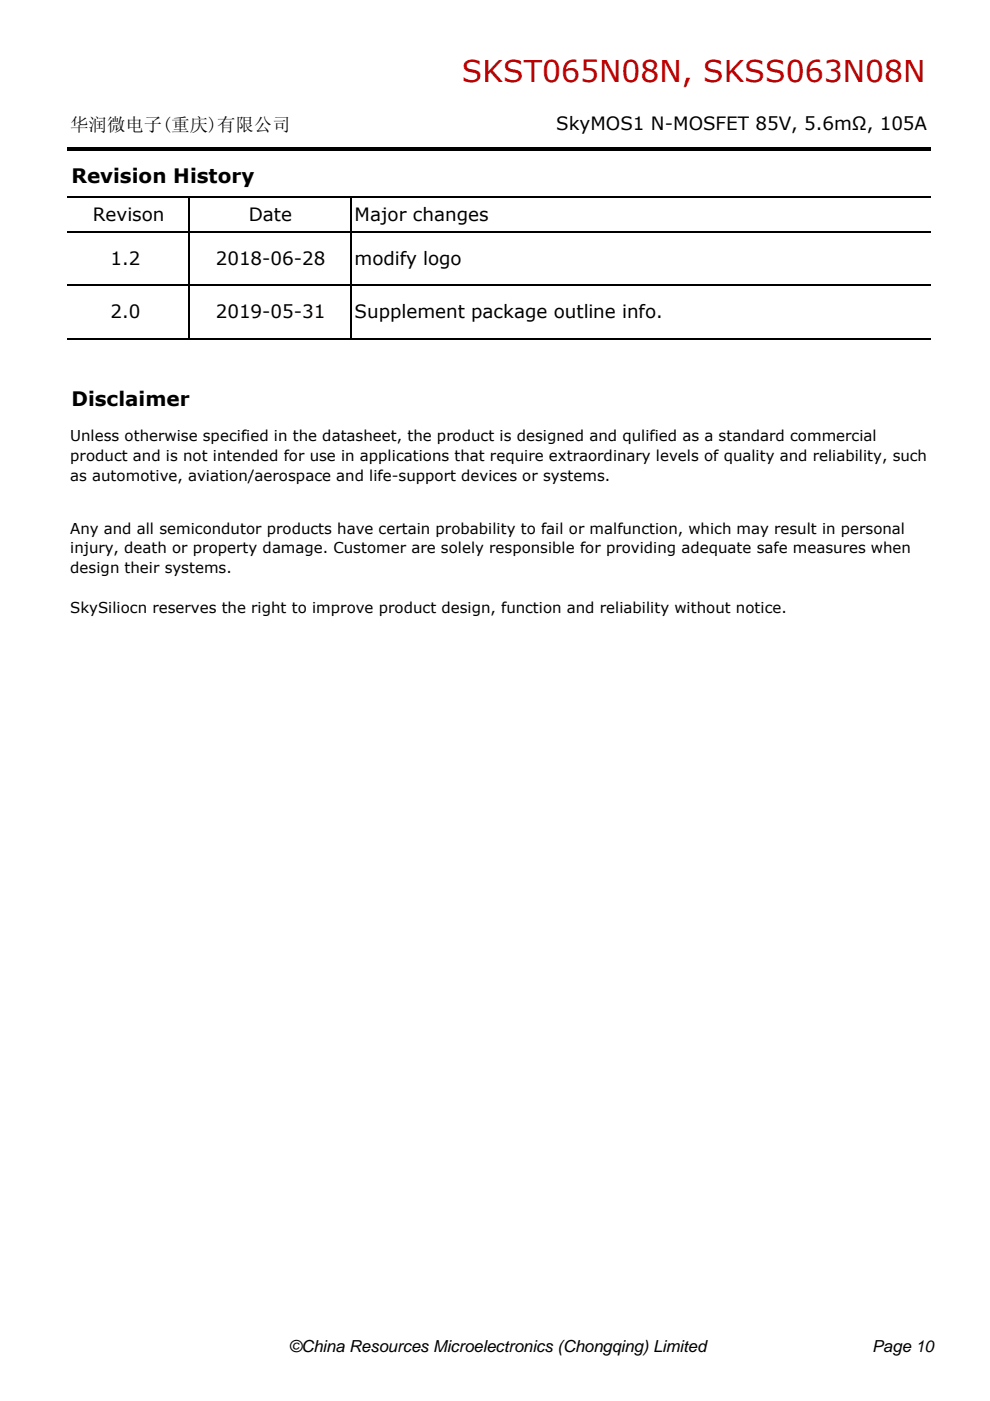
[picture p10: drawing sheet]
<svg xmlns="http://www.w3.org/2000/svg" width="210mm" height="297mm" viewBox="0 0 210 297" stroke-linecap="round" stroke-linejoin="round" font-family="sans-serif">
<defs><g id="words">
<text font-size="6.3" fill="#c00000" x="97.9" y="17.4">SKST065N08N, SKSS063N08N</text>
<g font-size="4.2">
<text x="15.2" y="38.8">Revision History</text>
<text x="15.2" y="86.1">Disclaimer</text>
</g>
<g font-size="3.9">
<text x="14.9" y="27.8">华润微电子(重庆)有限公司</text>
<text x="117.9" y="27.6">SkyMOS1 N-MOSFET 85V, 5.6mΩ, 105A</text>
<text x="19.7" y="46.8">Revison</text>
<text x="52.7" y="46.8">Date</text>
<text x="75.2" y="46.8">Major changes</text>
<text x="23.5" y="56.2">1.2</text>
<text x="45.8" y="56.2">2018-06-28</text>
<text x="75.2" y="56.2">modify logo</text>
<text x="23.5" y="67.5">2.0</text>
<text x="45.8" y="67.5">2019-05-31</text>
<text x="75.2" y="67.5">Supplement package outline info.</text>
</g>
<g font-size="3.5">
<text x="61.3" y="286.6">©China Resources Microelectronics (Chongqing) Limited</text>
<text x="185" y="286.6">Page 10</text>
</g>
<g font-size="3.2">
<text x="14.9" y="93.6">Unless otherwise specified in the datasheet, the product is designed and qulified as a standard commercial</text>
<text x="14.9" y="97.8">product and is not intended for use in applications that require extraordinary levels of quality and reliability, such</text>
<text x="14.9" y="102.1">as automotive, aviation/aerospace and life-support devices or systems.</text>
<text x="14.9" y="113.1">Any and all semicondutor products have certain probability to fail or malfunction, which may result in personal</text>
<text x="14.9" y="117.3">injury, death or property damage. Customer are solely responsible for providing adequate safe measures when</text>
<text x="14.9" y="121.6">design their systems.</text>
<text x="14.9" y="130">SkySiliocn reserves the right to improve product design, function and reliability without notice.</text>
</g>
</g></defs>
<path d="M14.2 31.2h183.2v.7h-183.2z" fill="#000"/>
<g fill="#fff">
<path d="M14.4 34.6h8.5v7.2h-8.5z"/>
<path d="M22.8 34.6h174.6v7.2h-174.6z"/>
<path d="M14.4 41.8h183v92.5h-183z"/>
</g>
<path d="M14.2 41.8h183.2M14.2 49.1h183.2M40 42v30M74.4 42v30M14.2 60.5h183.2M14.2 71.8h183.2" fill="none" stroke="#000" stroke-width=".34"/>
<path d="M14.4 133.9h183v.4h-183z" fill="#fff"/>
<use href="#words"/>
</svg>
